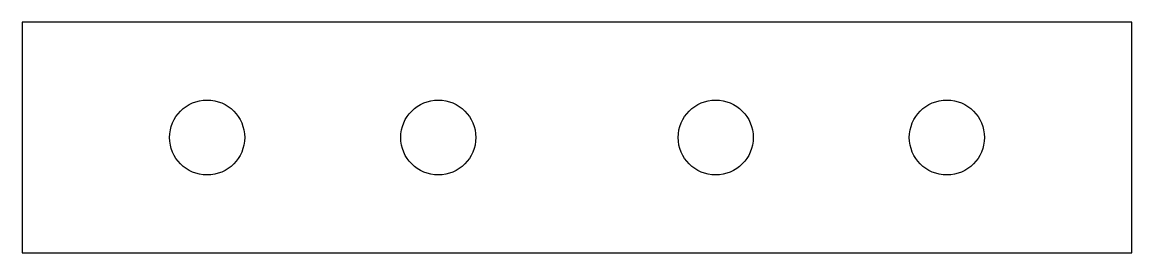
# Model space of a CAD drawing. Header units: inches. Extents: x 0 to 6, y 0 to 1.25.
import ezdxf

# ---------------------------------------------------------------- set-up
doc = ezdxf.new("R2010")
doc.units = ezdxf.units.IN
doc.header["$MEASUREMENT"] = 0
doc.layers.add('CUT', color=7, linetype='CONTINUOUS')

msp = doc.modelspace()

# ---------------------------------------------------------------- linework, layer by layer
at = {"layer": 'CUT'}
for p, q in [((6, 1.25), (0, 1.25)), ((0, 1.25), (0, 0)), ((6, 0), (6, 1.25)), ((0, 0), (6, 0))]:
    msp.add_line(p, q, dxfattribs=at)
for centre in [(1, 0.625), (2.25, 0.625), (3.75, 0.625), (5, 0.625)]:
    msp.add_circle(centre, 0.203, dxfattribs=at)

doc.saveas('drawing.dxf')
